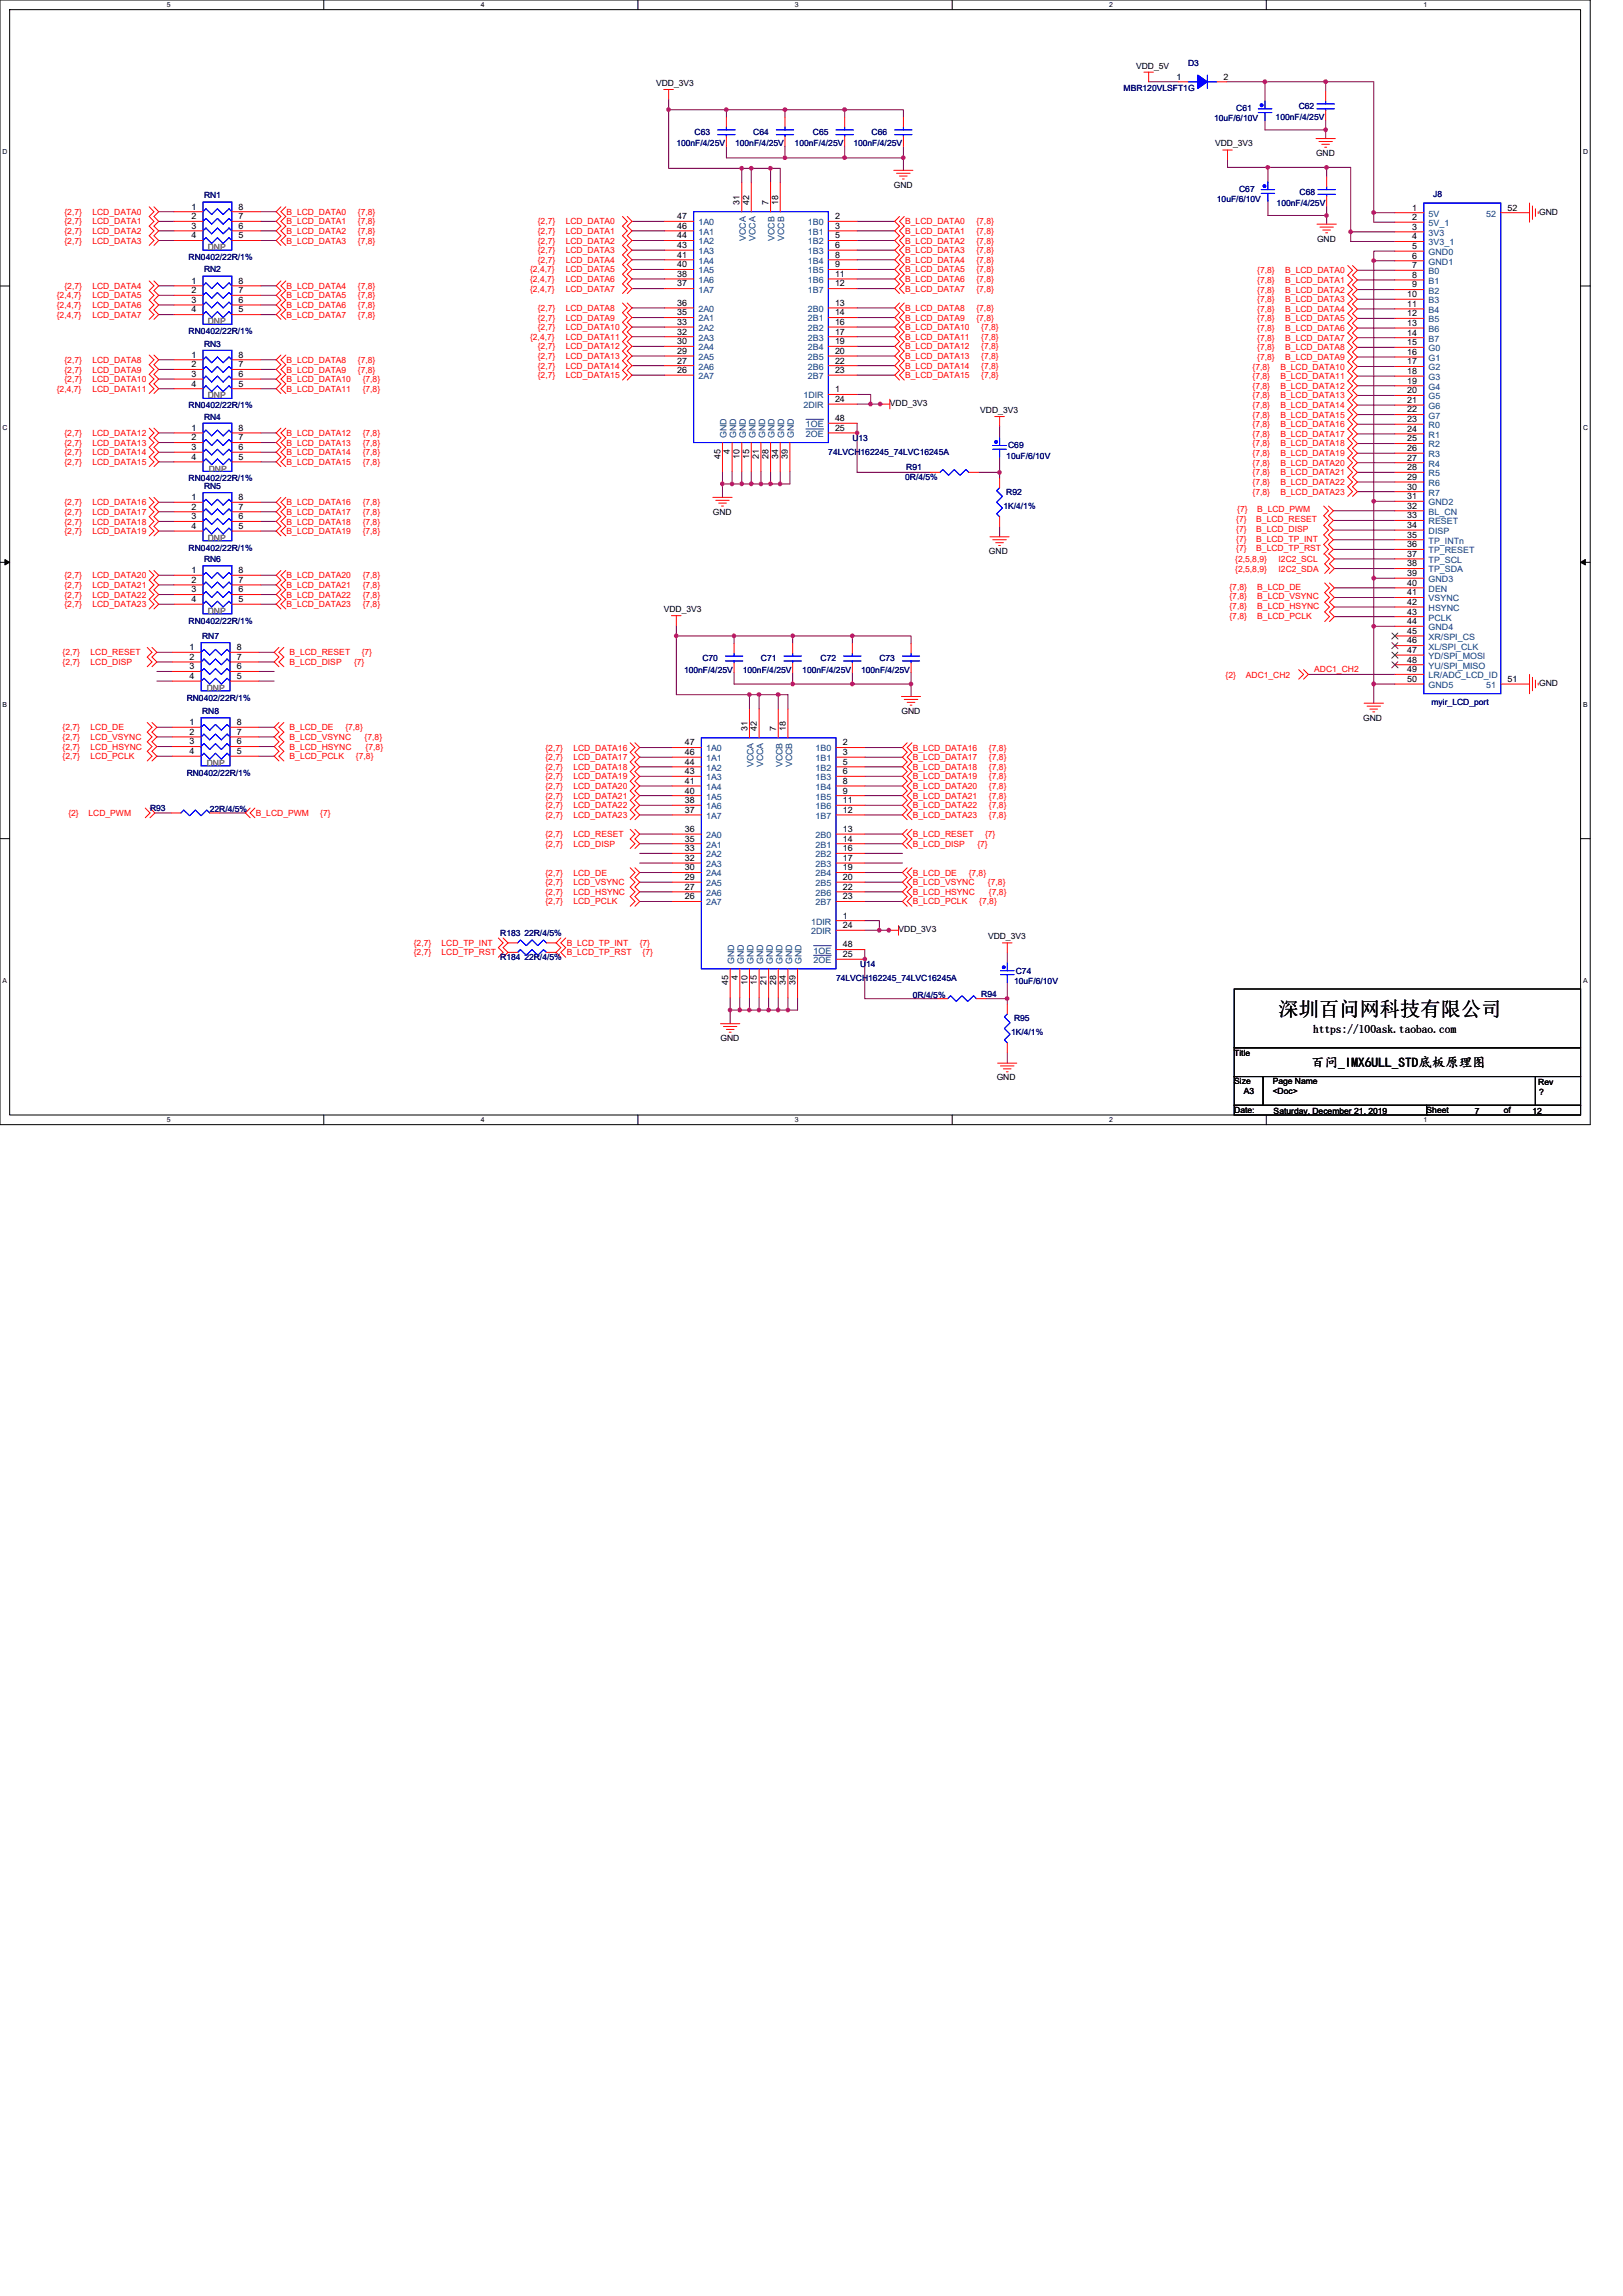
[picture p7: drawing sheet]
<svg xmlns="http://www.w3.org/2000/svg" width="210mm" height="297mm" viewBox="0 0 210 297" stroke-linecap="round" stroke-linejoin="round" font-family="sans-serif">
<defs><g id="words">
<text font-size="2.6" x="165.4" y="131.4">深圳百问网科技有限公司</text>
<text font-size="1.7" x="169.7" y="138">百问_IMX6ULL_STD底板原理图</text>
<text font-size="1.5" x="169.9" y="133.6">https://100ask.taobao.com</text>
<g font-size="1.1">
<text x="84.9" y="11.1">VDD_3V3</text>
<text x="147" y="8.9">VDD_5V</text>
<text x="152.2" y="10.3">1</text>
<text x="158.3" y="10.3">2</text>
<text x="157.2" y="18.9">VDD_3V3</text>
<text x="170.3" y="20.2">GND</text>
<text x="24.8" y="27.1">1</text>
<text x="24.8" y="28.4">2</text>
<text x="24.8" y="29.6">3</text>
<text x="30.9" y="29.6">6</text>
<text x="30.9" y="28.4">7</text>
<text x="30.9" y="27.1">8</text>
<text x="87.6" y="28.4">47</text>
<text x="87.6" y="29.6">46</text>
<text x="95.7" y="26.5" transform="rotate(-90 95.7 26.5)">31</text>
<text x="96.9" y="26.5" transform="rotate(-90 96.9 26.5)">42</text>
<text x="99.4" y="26.5" transform="rotate(-90 99.4 26.5)">7</text>
<text x="100.7" y="26.5" transform="rotate(-90 100.7 26.5)">18</text>
<text x="108" y="28.4">2</text>
<text x="108" y="29.6">3</text>
<text x="115.6" y="24.3">GND</text>
<text x="182.7" y="27.2">1</text>
<text x="182.7" y="28.5">2</text>
<text x="182.7" y="29.7">3</text>
<text x="195" y="27.2">52</text>
<text x="199.1" y="27.8">GND</text>
<text x="24.8" y="30.8">4</text>
<text x="30.9" y="30.8">5</text>
<text x="87.6" y="30.8">44</text>
<text x="87.6" y="32.1">43</text>
<text x="87.6" y="33.3">41</text>
<text x="87.6" y="34.6">40</text>
<text x="87.6" y="35.8">38</text>
<text x="108" y="30.8">5</text>
<text x="108" y="32.1">6</text>
<text x="108" y="33.3">8</text>
<text x="108" y="34.6">9</text>
<text x="108" y="35.8">11</text>
<text x="170.4" y="31.3">GND</text>
<text x="182.7" y="31">4</text>
<text x="182.7" y="32.2">5</text>
<text x="182.7" y="33.5">6</text>
<text x="182.7" y="34.7">7</text>
<text x="182.7" y="35.9">8</text>
<text x="24.8" y="36.7">1</text>
<text x="24.8" y="37.9">2</text>
<text x="24.8" y="39.2">3</text>
<text x="24.8" y="40.4">4</text>
<text x="30.9" y="40.4">5</text>
<text x="30.9" y="39.2">6</text>
<text x="30.9" y="37.9">7</text>
<text x="30.9" y="36.7">8</text>
<text x="87.6" y="37.1">37</text>
<text x="87.6" y="39.6">36</text>
<text x="87.6" y="40.8">35</text>
<text x="108" y="37.1">12</text>
<text x="108" y="39.6">13</text>
<text x="108" y="40.8">14</text>
<text x="182.1" y="38.4">10</text>
<text x="182.1" y="39.7">11</text>
<text x="182.1" y="40.9">12</text>
<text x="182.7" y="37.2">9</text>
<text x="24.8" y="46.3">1</text>
<text x="24.8" y="47.5">2</text>
<text x="30.9" y="47.5">7</text>
<text x="30.9" y="46.3">8</text>
<text x="87.6" y="42">33</text>
<text x="87.6" y="43.3">32</text>
<text x="87.6" y="44.5">30</text>
<text x="87.6" y="45.8">29</text>
<text x="87.6" y="47">27</text>
<text x="108" y="42">16</text>
<text x="108" y="43.3">17</text>
<text x="108" y="44.5">19</text>
<text x="108" y="45.8">20</text>
<text x="108" y="47">22</text>
<text x="182.1" y="42.2">13</text>
<text x="182.1" y="43.4">14</text>
<text x="182.1" y="44.7">15</text>
<text x="182.1" y="45.9">16</text>
<text x="182.1" y="47.1">17</text>
<text x="24.8" y="48.8">3</text>
<text x="24.8" y="50">4</text>
<text x="30.9" y="50">5</text>
<text x="30.9" y="48.8">6</text>
<text x="87.6" y="48.3">26</text>
<text x="108" y="48.3">23</text>
<text x="108" y="50.8">1</text>
<text x="108" y="52">24</text>
<text x="115.1" y="52.6">VDD_3V3</text>
<text x="126.8" y="53.4">VDD_3V3</text>
<text x="182.1" y="48.4">18</text>
<text x="182.1" y="49.6">19</text>
<text x="182.1" y="50.9">20</text>
<text x="182.1" y="52.1">21</text>
<text x="182.1" y="53.4">22</text>
<text x="24.8" y="55.7">1</text>
<text x="24.8" y="57">2</text>
<text x="24.8" y="58.2">3</text>
<text x="24.8" y="59.5">4</text>
<text x="30.9" y="59.5">5</text>
<text x="30.9" y="58.2">6</text>
<text x="30.9" y="57">7</text>
<text x="30.9" y="55.7">8</text>
<text x="93.2" y="59.4" transform="rotate(-90 93.2 59.4)">45</text>
<text x="94.4" y="58.8" transform="rotate(-90 94.4 58.8)">4</text>
<text x="95.7" y="59.4" transform="rotate(-90 95.7 59.4)">10</text>
<text x="96.9" y="59.4" transform="rotate(-90 96.9 59.4)">15</text>
<text x="98.2" y="59.4" transform="rotate(-90 98.2 59.4)">21</text>
<text x="99.4" y="59.4" transform="rotate(-90 99.4 59.4)">28</text>
<text x="100.7" y="59.4" transform="rotate(-90 100.7 59.4)">34</text>
<text x="101.9" y="59.4" transform="rotate(-90 101.9 59.4)">39</text>
<text x="108" y="54.5">48</text>
<text x="108" y="55.7">25</text>
<text x="182.1" y="54.6">23</text>
<text x="182.1" y="55.9">24</text>
<text x="182.1" y="57.1">25</text>
<text x="182.1" y="58.4">26</text>
<text x="182.1" y="59.6">27</text>
<text x="24.8" y="64.7">1</text>
<text x="24.8" y="65.9">2</text>
<text x="30.9" y="65.9">7</text>
<text x="30.9" y="64.7">8</text>
<text x="182.1" y="60.8">28</text>
<text x="182.1" y="62.1">29</text>
<text x="182.1" y="63.3">30</text>
<text x="182.1" y="64.6">31</text>
<text x="182.1" y="65.8">32</text>
<text x="24.8" y="67.2">3</text>
<text x="24.8" y="68.4">4</text>
<text x="30.9" y="68.4">5</text>
<text x="30.9" y="67.2">6</text>
<text x="92.2" y="66.6">GND</text>
<text x="128" y="71.7">GND</text>
<text x="182.1" y="67.1">33</text>
<text x="182.1" y="68.3">34</text>
<text x="182.1" y="69.6">35</text>
<text x="182.1" y="70.8">36</text>
<text x="24.8" y="74.1">1</text>
<text x="24.8" y="75.4">2</text>
<text x="24.8" y="76.6">3</text>
<text x="24.8" y="77.9">4</text>
<text x="30.9" y="77.9">5</text>
<text x="30.9" y="76.6">6</text>
<text x="30.9" y="75.4">7</text>
<text x="30.9" y="74.1">8</text>
<text x="182.1" y="72">37</text>
<text x="182.1" y="73.3">38</text>
<text x="182.1" y="74.5">39</text>
<text x="182.1" y="75.8">40</text>
<text x="182.1" y="77">41</text>
<text x="85.9" y="79.2">VDD_3V3</text>
<text x="182.1" y="78.3">42</text>
<text x="182.1" y="79.5">43</text>
<text x="182.1" y="80.8">44</text>
<text x="182.1" y="82">45</text>
<text x="182.1" y="83.2">46</text>
<text x="24.5" y="84.1">1</text>
<text x="24.5" y="85.4">2</text>
<text x="24.5" y="86.6">3</text>
<text x="24.5" y="87.8">4</text>
<text x="30.6" y="87.8">5</text>
<text x="30.6" y="86.6">6</text>
<text x="30.6" y="85.4">7</text>
<text x="30.6" y="84.1">8</text>
<text x="182.1" y="84.5">47</text>
<text x="182.1" y="85.7">48</text>
<text x="182.1" y="87">49</text>
<text x="182.1" y="88.2">50</text>
<text x="195" y="88.2">51</text>
<text x="199.1" y="88.8">GND</text>
<text x="24.5" y="93.8">1</text>
<text x="24.5" y="95.1">2</text>
<text x="30.6" y="95.1">7</text>
<text x="30.6" y="93.8">8</text>
<text x="96.7" y="94.6" transform="rotate(-90 96.7 94.6)">31</text>
<text x="97.9" y="94.6" transform="rotate(-90 97.9 94.6)">42</text>
<text x="100.4" y="94.6" transform="rotate(-90 100.4 94.6)">7</text>
<text x="101.7" y="94.6" transform="rotate(-90 101.7 94.6)">18</text>
<text x="116.6" y="92.4">GND</text>
<text x="176.4" y="93.2">GND</text>
<text x="24.5" y="96.3">3</text>
<text x="24.5" y="97.6">4</text>
<text x="30.6" y="97.6">5</text>
<text x="30.6" y="96.3">6</text>
<text x="88.6" y="96.4">47</text>
<text x="88.6" y="97.7">46</text>
<text x="88.6" y="98.9">44</text>
<text x="88.6" y="100.2">43</text>
<text x="88.6" y="101.4">41</text>
<text x="109" y="96.4">2</text>
<text x="109" y="97.7">3</text>
<text x="109" y="98.9">5</text>
<text x="109" y="100.2">6</text>
<text x="109" y="101.4">8</text>
<text x="88.6" y="102.7">40</text>
<text x="88.6" y="103.9">38</text>
<text x="88.6" y="105.2">37</text>
<text x="88.6" y="107.6">36</text>
<text x="109" y="102.7">9</text>
<text x="109" y="103.9">11</text>
<text x="109" y="105.2">12</text>
<text x="109" y="107.6">13</text>
<text x="88.6" y="108.9">35</text>
<text x="88.6" y="110.1">33</text>
<text x="88.6" y="111.4">32</text>
<text x="88.6" y="112.6">30</text>
<text x="88.6" y="113.9">29</text>
<text x="109" y="108.9">14</text>
<text x="109" y="110.1">16</text>
<text x="109" y="111.4">17</text>
<text x="109" y="112.6">19</text>
<text x="109" y="113.9">20</text>
<text x="88.6" y="115.1">27</text>
<text x="88.6" y="116.4">26</text>
<text x="109" y="115.1">22</text>
<text x="109" y="116.4">23</text>
<text x="109" y="118.8">1</text>
<text x="109" y="122.6">48</text>
<text x="109" y="123.8">25</text>
<text x="109" y="120.1">24</text>
<text x="116.2" y="120.6">VDD_3V3</text>
<text x="127.8" y="121.5">VDD_3V3</text>
<text x="94.2" y="127.5" transform="rotate(-90 94.2 127.5)">45</text>
<text x="95.4" y="126.8" transform="rotate(-90 95.4 126.8)">4</text>
<text x="96.7" y="127.5" transform="rotate(-90 96.7 127.5)">10</text>
<text x="97.9" y="127.5" transform="rotate(-90 97.9 127.5)">15</text>
<text x="99.2" y="127.5" transform="rotate(-90 99.2 127.5)">21</text>
<text x="100.4" y="127.5" transform="rotate(-90 100.4 127.5)">28</text>
<text x="101.7" y="127.5" transform="rotate(-90 101.7 127.5)">34</text>
<text x="102.9" y="127.5" transform="rotate(-90 102.9 127.5)">39</text>
<text x="93.2" y="134.7">GND</text>
<text x="159.7" y="136.6">Title</text>
<text x="128.9" y="139.8">GND</text>
<text x="159.7" y="140.3">Size</text>
<text x="160.9" y="141.5">A3</text>
<text x="164.7" y="140.3">Page Name</text>
<text x="164.7" y="141.5">&lt;Doc&gt;</text>
<text x="199" y="140.4">Rev</text>
<text x="199.1" y="141.7">?</text>
<text x="159.7" y="144">Date:</text>
<text x="164.8" y="144.1">Saturday, December 21, 2019</text>
<text x="184.6" y="144">Sheet</text>
<text x="190.8" y="144.1">7</text>
<text x="194.5" y="144">of</text>
<text x="198.3" y="144.1">12</text>
</g>
<g font-size="1.1" fill="#000080">
<text x="145.4" y="11.7">MBR120VLSFT1G</text>
<text x="153.7" y="8.5">D3</text>
<text x="89.9" y="17.4">C63</text>
<text x="97.5" y="17.4">C64</text>
<text x="105.2" y="17.4">C65</text>
<text x="112.8" y="17.4">C66</text>
<text x="157.1" y="15.7">10uF/6/10V</text>
<text x="159.9" y="14.3">C61</text>
<text x="165" y="15.6">100nF/4/25V</text>
<text x="168" y="14.1">C62</text>
<text x="87.5" y="18.9">100nF/4/25V</text>
<text x="95.1" y="18.9">100nF/4/25V</text>
<text x="102.8" y="18.9">100nF/4/25V</text>
<text x="110.4" y="18.9">100nF/4/25V</text>
<text x="26.4" y="25.7">RN1</text>
<text x="157.4" y="26.2">10uF/6/10V</text>
<text x="160.3" y="24.8">C67</text>
<text x="165.2" y="26.6">100nF/4/25V</text>
<text x="168.1" y="25.2">C68</text>
<text x="185.4" y="25.5">J8</text>
<text x="24.4" y="33.6">RN0402/22R/1%</text>
<text x="26.4" y="35.2">RN2</text>
<text x="24.4" y="43.2">RN0402/22R/1%</text>
<text x="26.4" y="44.8">RN3</text>
<text x="24.4" y="52.8">RN0402/22R/1%</text>
<text x="26.4" y="54.3">RN4</text>
<text x="107.2" y="58.9">74LVCH162245_74LVC16245A</text>
<text x="110.3" y="57">U13</text>
<text x="130.2" y="59.4">10uF/6/10V</text>
<text x="130.4" y="58">C69</text>
<text x="24.4" y="62.3">RN0402/22R/1%</text>
<text x="26.4" y="63.2">RN5</text>
<text x="117.1" y="62.1">0R/4/5%</text>
<text x="117.2" y="60.8">R91</text>
<text x="129.8" y="65.9">1K/4/1%</text>
<text x="130.2" y="64">R92</text>
<text x="24.4" y="71.2">RN0402/22R/1%</text>
<text x="26.4" y="72.7">RN6</text>
<text x="24.4" y="80.7">RN0402/22R/1%</text>
<text x="26.1" y="82.7">RN7</text>
<text x="88.5" y="87">100nF/4/25V</text>
<text x="90.9" y="85.5">C70</text>
<text x="96.1" y="87">100nF/4/25V</text>
<text x="98.4" y="85.5">C71</text>
<text x="103.8" y="87">100nF/4/25V</text>
<text x="106.2" y="85.5">C72</text>
<text x="111.4" y="87">100nF/4/25V</text>
<text x="113.8" y="85.5">C73</text>
<text x="24.2" y="90.6">RN0402/22R/1%</text>
<text x="26.1" y="92.4">RN8</text>
<text x="185.2" y="91.2">myir_LCD_port</text>
<text x="24.2" y="100.3">RN0402/22R/1%</text>
<text x="19.4" y="104.9">R93</text>
<text x="27.1" y="105.1">22R/4/5%</text>
<text x="64.7" y="121.1">R183 22R/4/5%</text>
<text x="64.7" y="124.2">R184 22R/4/5%</text>
<text x="111.3" y="125.1">U14</text>
<text x="131.4" y="126">C74</text>
<text x="108.2" y="127">74LVCH162245_74LVC16245A</text>
<text x="118.1" y="129.1">0R/4/5%</text>
<text x="127" y="129">R94</text>
<text x="131.2" y="127.3">10uF/6/10V</text>
<text x="130.8" y="133.9">1K/4/1%</text>
<text x="131.2" y="132.1">R95</text>
</g>
<g font-size="1.1" fill="#f00">
<text x="8.3" y="27.8">{2,7}</text>
<text x="8.3" y="29">{2,7}</text>
<text x="12" y="27.8">LCD_DATA0</text>
<text x="12" y="29">LCD_DATA1</text>
<text x="37.1" y="29">B_LCD_DATA1</text>
<text x="37.1" y="27.8">B_LCD_DATA0</text>
<text x="46.3" y="29">{7,8}</text>
<text x="46.3" y="27.8">{7,8}</text>
<text x="69.6" y="29">{2,7}</text>
<text x="73.2" y="29">LCD_DATA0</text>
<text x="117.1" y="29">B_LCD_DATA0</text>
<text x="126.3" y="29">{7,8}</text>
<text x="8.3" y="30.3">{2,7}</text>
<text x="8.3" y="31.5">{2,7}</text>
<text x="12" y="30.3">LCD_DATA2</text>
<text x="12" y="31.5">LCD_DATA3</text>
<text x="37.1" y="31.5">B_LCD_DATA3</text>
<text x="37.1" y="30.3">B_LCD_DATA2</text>
<text x="46.3" y="31.5">{7,8}</text>
<text x="46.3" y="30.3">{7,8}</text>
<text x="68.6" y="35.2">{2,4,7}</text>
<text x="69.6" y="30.3">{2,7}</text>
<text x="69.6" y="31.5">{2,7}</text>
<text x="69.6" y="32.8">{2,7}</text>
<text x="69.6" y="34">{2,7}</text>
<text x="73.2" y="30.3">LCD_DATA1</text>
<text x="73.2" y="31.5">LCD_DATA2</text>
<text x="73.2" y="32.8">LCD_DATA3</text>
<text x="73.2" y="34">LCD_DATA4</text>
<text x="73.2" y="35.2">LCD_DATA5</text>
<text x="117.1" y="30.3">B_LCD_DATA1</text>
<text x="117.1" y="32.8">B_LCD_DATA3</text>
<text x="117.1" y="31.5">B_LCD_DATA2</text>
<text x="117.1" y="34">B_LCD_DATA4</text>
<text x="117.1" y="35.2">B_LCD_DATA5</text>
<text x="126.3" y="30.3">{7,8}</text>
<text x="126.3" y="32.8">{7,8}</text>
<text x="126.3" y="31.5">{7,8}</text>
<text x="126.3" y="34">{7,8}</text>
<text x="126.3" y="35.2">{7,8}</text>
<text x="162.7" y="35.4">{7,8}</text>
<text x="166.3" y="35.4">B_LCD_DATA0</text>
<text x="7.3" y="38.6">{2,4,7}</text>
<text x="7.3" y="39.9">{2,4,7}</text>
<text x="7.3" y="41.1">{2,4,7}</text>
<text x="8.3" y="37.4">{2,7}</text>
<text x="12" y="37.4">LCD_DATA4</text>
<text x="12" y="38.6">LCD_DATA5</text>
<text x="12" y="39.9">LCD_DATA6</text>
<text x="12" y="41.1">LCD_DATA7</text>
<text x="37.1" y="37.4">B_LCD_DATA4</text>
<text x="37.1" y="39.9">B_LCD_DATA6</text>
<text x="37.1" y="38.6">B_LCD_DATA5</text>
<text x="37.1" y="41.1">B_LCD_DATA7</text>
<text x="46.3" y="37.4">{7,8}</text>
<text x="46.3" y="39.9">{7,8}</text>
<text x="46.3" y="38.6">{7,8}</text>
<text x="46.3" y="41.1">{7,8}</text>
<text x="68.6" y="36.5">{2,4,7}</text>
<text x="68.6" y="37.7">{2,4,7}</text>
<text x="69.6" y="40.2">{2,7}</text>
<text x="69.6" y="41.5">{2,7}</text>
<text x="73.2" y="36.5">LCD_DATA6</text>
<text x="73.2" y="37.7">LCD_DATA7</text>
<text x="73.2" y="40.2">LCD_DATA8</text>
<text x="73.2" y="41.5">LCD_DATA9</text>
<text x="117.1" y="36.5">B_LCD_DATA6</text>
<text x="117.1" y="40.2">B_LCD_DATA8</text>
<text x="117.1" y="41.5">B_LCD_DATA9</text>
<text x="117.1" y="37.7">B_LCD_DATA7</text>
<text x="126.3" y="36.5">{7,8}</text>
<text x="126.3" y="40.2">{7,8}</text>
<text x="126.3" y="41.5">{7,8}</text>
<text x="126.3" y="37.7">{7,8}</text>
<text x="162.7" y="36.6">{7,8}</text>
<text x="162.7" y="39.1">{7,8}</text>
<text x="162.7" y="37.9">{7,8}</text>
<text x="162.7" y="40.3">{7,8}</text>
<text x="162.7" y="41.6">{7,8}</text>
<text x="166.3" y="36.6">B_LCD_DATA1</text>
<text x="166.3" y="39.1">B_LCD_DATA3</text>
<text x="166.3" y="37.9">B_LCD_DATA2</text>
<text x="166.3" y="40.3">B_LCD_DATA4</text>
<text x="166.3" y="41.6">B_LCD_DATA5</text>
<text x="8.3" y="46.9">{2,7}</text>
<text x="12" y="46.9">LCD_DATA8</text>
<text x="37.1" y="46.9">B_LCD_DATA8</text>
<text x="46.3" y="46.9">{7,8}</text>
<text x="68.6" y="44">{2,4,7}</text>
<text x="69.6" y="42.7">{2,7}</text>
<text x="69.6" y="45.2">{2,7}</text>
<text x="69.6" y="46.4">{2,7}</text>
<text x="69.6" y="47.7">{2,7}</text>
<text x="73.2" y="42.7">LCD_DATA10</text>
<text x="73.2" y="44">LCD_DATA11</text>
<text x="73.2" y="45.2">LCD_DATA12</text>
<text x="73.2" y="46.4">LCD_DATA13</text>
<text x="73.2" y="47.7">LCD_DATA14</text>
<text x="117.1" y="42.7">B_LCD_DATA10</text>
<text x="117.1" y="44">B_LCD_DATA11</text>
<text x="117.1" y="46.4">B_LCD_DATA13</text>
<text x="117.1" y="45.2">B_LCD_DATA12</text>
<text x="117.1" y="47.7">B_LCD_DATA14</text>
<text x="127" y="42.7">{7,8}</text>
<text x="127" y="44">{7,8}</text>
<text x="127" y="46.4">{7,8}</text>
<text x="127" y="45.2">{7,8}</text>
<text x="127" y="47.7">{7,8}</text>
<text x="162.1" y="47.8">{7,8}</text>
<text x="162.7" y="42.8">{7,8}</text>
<text x="162.7" y="45.3">{7,8}</text>
<text x="162.7" y="46.6">{7,8}</text>
<text x="162.7" y="44.1">{7,8}</text>
<text x="165.7" y="47.8">B_LCD_DATA10</text>
<text x="166.3" y="42.8">B_LCD_DATA6</text>
<text x="166.3" y="45.3">B_LCD_DATA8</text>
<text x="166.3" y="46.6">B_LCD_DATA9</text>
<text x="166.3" y="44.1">B_LCD_DATA7</text>
<text x="7.3" y="50.7">{2,4,7}</text>
<text x="8.3" y="48.2">{2,7}</text>
<text x="8.3" y="49.4">{2,7}</text>
<text x="12" y="48.2">LCD_DATA9</text>
<text x="12" y="49.4">LCD_DATA10</text>
<text x="12" y="50.7">LCD_DATA11</text>
<text x="37.1" y="49.4">B_LCD_DATA10</text>
<text x="37.1" y="48.2">B_LCD_DATA9</text>
<text x="37.1" y="50.7">B_LCD_DATA11</text>
<text x="46.3" y="48.2">{7,8}</text>
<text x="46.9" y="49.4">{7,8}</text>
<text x="46.9" y="50.7">{7,8}</text>
<text x="69.6" y="48.9">{2,7}</text>
<text x="73.2" y="48.9">LCD_DATA15</text>
<text x="117.1" y="48.9">B_LCD_DATA15</text>
<text x="127" y="48.9">{7,8}</text>
<text x="162.1" y="49.1">{7,8}</text>
<text x="162.1" y="51.5">{7,8}</text>
<text x="162.1" y="50.3">{7,8}</text>
<text x="162.1" y="52.8">{7,8}</text>
<text x="165.7" y="49.1">B_LCD_DATA11</text>
<text x="165.7" y="51.5">B_LCD_DATA13</text>
<text x="165.7" y="50.3">B_LCD_DATA12</text>
<text x="165.7" y="52.8">B_LCD_DATA14</text>
<text x="8.3" y="56.4">{2,7}</text>
<text x="8.3" y="57.7">{2,7}</text>
<text x="8.3" y="58.9">{2,7}</text>
<text x="12" y="56.4">LCD_DATA12</text>
<text x="12" y="57.7">LCD_DATA13</text>
<text x="12" y="58.9">LCD_DATA14</text>
<text x="37.1" y="57.7">B_LCD_DATA13</text>
<text x="37.1" y="56.4">B_LCD_DATA12</text>
<text x="37.1" y="58.9">B_LCD_DATA14</text>
<text x="46.9" y="57.7">{7,8}</text>
<text x="46.9" y="56.4">{7,8}</text>
<text x="46.9" y="58.9">{7,8}</text>
<text x="162.1" y="54">{7,8}</text>
<text x="162.1" y="56.5">{7,8}</text>
<text x="162.1" y="59">{7,8}</text>
<text x="162.1" y="57.8">{7,8}</text>
<text x="162.1" y="55.3">{7,8}</text>
<text x="165.7" y="54">B_LCD_DATA15</text>
<text x="165.7" y="56.5">B_LCD_DATA17</text>
<text x="165.7" y="59">B_LCD_DATA19</text>
<text x="165.7" y="57.8">B_LCD_DATA18</text>
<text x="165.7" y="55.3">B_LCD_DATA16</text>
<text x="8.3" y="60.1">{2,7}</text>
<text x="8.3" y="65.4">{2,7}</text>
<text x="12" y="60.1">LCD_DATA15</text>
<text x="12" y="65.4">LCD_DATA16</text>
<text x="37.1" y="60.1">B_LCD_DATA15</text>
<text x="37.1" y="65.4">B_LCD_DATA16</text>
<text x="46.9" y="60.1">{7,8}</text>
<text x="46.9" y="65.4">{7,8}</text>
<text x="162.1" y="60.3">{7,8}</text>
<text x="162.1" y="62.8">{7,8}</text>
<text x="162.1" y="61.5">{7,8}</text>
<text x="162.1" y="64">{7,8}</text>
<text x="165.7" y="60.3">B_LCD_DATA20</text>
<text x="165.7" y="62.8">B_LCD_DATA22</text>
<text x="165.7" y="61.5">B_LCD_DATA21</text>
<text x="165.7" y="64">B_LCD_DATA23</text>
<text x="8.3" y="66.6">{2,7}</text>
<text x="8.3" y="67.9">{2,7}</text>
<text x="8.3" y="69.1">{2,7}</text>
<text x="12" y="66.6">LCD_DATA17</text>
<text x="12" y="67.9">LCD_DATA18</text>
<text x="12" y="69.1">LCD_DATA19</text>
<text x="37.1" y="66.6">B_LCD_DATA17</text>
<text x="37.1" y="69.1">B_LCD_DATA19</text>
<text x="37.1" y="67.9">B_LCD_DATA18</text>
<text x="46.9" y="66.6">{7,8}</text>
<text x="46.9" y="69.1">{7,8}</text>
<text x="46.9" y="67.9">{7,8}</text>
<text x="159.9" y="67.5">{7}</text>
<text x="159.9" y="68.9">{7}</text>
<text x="159.9" y="70.1">{7}</text>
<text x="159.9" y="71.3">{7}</text>
<text x="160.1" y="66.2">{7}</text>
<text x="162.5" y="67.5">B_LCD_RESET</text>
<text x="162.5" y="68.9">B_LCD_DISP</text>
<text x="162.5" y="70.1">B_LCD_TP_INT</text>
<text x="162.5" y="71.3">B_LCD_TP_RST</text>
<text x="162.7" y="66.2">B_LCD_PWM</text>
<text x="8.3" y="74.8">{2,7}</text>
<text x="8.3" y="76.1">{2,7}</text>
<text x="8.3" y="77.3">{2,7}</text>
<text x="12" y="74.8">LCD_DATA20</text>
<text x="12" y="76.1">LCD_DATA21</text>
<text x="12" y="77.3">LCD_DATA22</text>
<text x="37.1" y="74.8">B_LCD_DATA20</text>
<text x="37.1" y="77.3">B_LCD_DATA22</text>
<text x="37.1" y="76.1">B_LCD_DATA21</text>
<text x="46.9" y="74.8">{7,8}</text>
<text x="46.9" y="77.3">{7,8}</text>
<text x="46.9" y="76.1">{7,8}</text>
<text x="159.1" y="76.3">{7,8}</text>
<text x="159.1" y="77.6">{7,8}</text>
<text x="159.8" y="72.7">{2,5,8,9}</text>
<text x="159.8" y="74">{2,5,8,9}</text>
<text x="162.7" y="76.3">B_LCD_DE</text>
<text x="162.7" y="77.6">B_LCD_VSYNC</text>
<text x="165.4" y="72.7">I2C2_SCL</text>
<text x="165.4" y="74">I2C2_SDA</text>
<text x="8.3" y="78.5">{2,7}</text>
<text x="12" y="78.5">LCD_DATA23</text>
<text x="37.1" y="78.5">B_LCD_DATA23</text>
<text x="46.9" y="78.5">{7,8}</text>
<text x="159.1" y="78.8">{7,8}</text>
<text x="159.1" y="80.1">{7,8}</text>
<text x="162.7" y="78.8">B_LCD_HSYNC</text>
<text x="162.7" y="80.1">B_LCD_PCLK</text>
<text x="8.1" y="84.8">{2,7}</text>
<text x="8.1" y="86">{2,7}</text>
<text x="11.7" y="84.8">LCD_RESET</text>
<text x="11.7" y="86">LCD_DISP</text>
<text x="37.5" y="84.8">B_LCD_RESET</text>
<text x="37.5" y="86">B_LCD_DISP</text>
<text x="45.8" y="86">{7}</text>
<text x="46.8" y="84.8">{7}</text>
<text x="158.6" y="87.7">{2}</text>
<text x="161.2" y="87.7">ADC1_CH2</text>
<text x="170" y="87">ADC1_CH2</text>
<text x="8.1" y="94.5">{2,7}</text>
<text x="8.1" y="95.7">{2,7}</text>
<text x="11.7" y="94.5">LCD_DE</text>
<text x="11.7" y="95.7">LCD_VSYNC</text>
<text x="37.5" y="94.5">B_LCD_DE</text>
<text x="37.5" y="95.7">B_LCD_VSYNC</text>
<text x="44.7" y="94.5">{7,8}</text>
<text x="47.2" y="95.7">{7,8}</text>
<text x="8.1" y="97">{2,7}</text>
<text x="8.1" y="98.2">{2,7}</text>
<text x="11.7" y="97">LCD_HSYNC</text>
<text x="11.7" y="98.2">LCD_PCLK</text>
<text x="37.5" y="97">B_LCD_HSYNC</text>
<text x="37.5" y="98.2">B_LCD_PCLK</text>
<text x="46.1" y="98.2">{7,8}</text>
<text x="47.3" y="97">{7,8}</text>
<text x="70.6" y="97.1">{2,7}</text>
<text x="70.6" y="98.3">{2,7}</text>
<text x="70.6" y="99.6">{2,7}</text>
<text x="70.6" y="100.8">{2,7}</text>
<text x="74.2" y="97.1">LCD_DATA16</text>
<text x="74.2" y="98.3">LCD_DATA17</text>
<text x="74.2" y="99.6">LCD_DATA18</text>
<text x="74.2" y="100.8">LCD_DATA19</text>
<text x="118.1" y="98.3">B_LCD_DATA17</text>
<text x="118.1" y="100.8">B_LCD_DATA19</text>
<text x="118.1" y="99.6">B_LCD_DATA18</text>
<text x="118.1" y="97.1">B_LCD_DATA16</text>
<text x="128" y="98.3">{7,8}</text>
<text x="128" y="100.8">{7,8}</text>
<text x="128" y="99.6">{7,8}</text>
<text x="128" y="97.1">{7,8}</text>
<text x="8.8" y="105.6">{2}</text>
<text x="11.5" y="105.6">LCD_PWM</text>
<text x="33.1" y="105.6">B_LCD_PWM</text>
<text x="41.4" y="105.6">{7}</text>
<text x="70.6" y="102.1">{2,7}</text>
<text x="70.6" y="103.3">{2,7}</text>
<text x="70.6" y="104.6">{2,7}</text>
<text x="70.6" y="105.8">{2,7}</text>
<text x="74.2" y="102.1">LCD_DATA20</text>
<text x="74.2" y="103.3">LCD_DATA21</text>
<text x="74.2" y="104.6">LCD_DATA22</text>
<text x="74.2" y="105.8">LCD_DATA23</text>
<text x="118.1" y="102.1">B_LCD_DATA20</text>
<text x="118.1" y="104.6">B_LCD_DATA22</text>
<text x="118.1" y="103.3">B_LCD_DATA21</text>
<text x="118.1" y="105.8">B_LCD_DATA23</text>
<text x="128" y="102.1">{7,8}</text>
<text x="128" y="104.6">{7,8}</text>
<text x="128" y="103.3">{7,8}</text>
<text x="128" y="105.8">{7,8}</text>
<text x="70.6" y="108.3">{2,7}</text>
<text x="70.6" y="109.6">{2,7}</text>
<text x="70.6" y="113.3">{2,7}</text>
<text x="74.2" y="108.3">LCD_RESET</text>
<text x="74.2" y="109.6">LCD_DISP</text>
<text x="74.2" y="113.3">LCD_DE</text>
<text x="118.1" y="109.6">B_LCD_DISP</text>
<text x="118.1" y="108.3">B_LCD_RESET</text>
<text x="118.1" y="113.3">B_LCD_DE</text>
<text x="125.3" y="113.3">{7,8}</text>
<text x="126.4" y="109.6">{7}</text>
<text x="127.4" y="108.3">{7}</text>
<text x="70.6" y="114.5">{2,7}</text>
<text x="70.6" y="115.8">{2,7}</text>
<text x="70.6" y="117">{2,7}</text>
<text x="74.2" y="114.5">LCD_VSYNC</text>
<text x="74.2" y="115.8">LCD_HSYNC</text>
<text x="74.2" y="117">LCD_PCLK</text>
<text x="118.1" y="114.5">B_LCD_VSYNC</text>
<text x="118.1" y="115.8">B_LCD_HSYNC</text>
<text x="118.1" y="117">B_LCD_PCLK</text>
<text x="126.7" y="117">{7,8}</text>
<text x="127.8" y="114.5">{7,8}</text>
<text x="128" y="115.8">{7,8}</text>
<text x="53.5" y="122.4">{2,7}</text>
<text x="53.5" y="123.6">{2,7}</text>
<text x="57.1" y="122.4">LCD_TP_INT</text>
<text x="57.1" y="123.6">LCD_TP_RST</text>
<text x="73.3" y="122.4">B_LCD_TP_INT</text>
<text x="73.3" y="123.6">B_LCD_TP_RST</text>
<text x="82.8" y="122.4">{7}</text>
<text x="83.1" y="123.6">{7}</text>
</g>
<g font-size="1.1" fill="#004080">
<text x="90.4" y="29.1">1A0</text>
<text x="104.5" y="29.1">1B0</text>
<text x="184.8" y="28">5V</text>
<text x="184.8" y="29.3">5V_1</text>
<text x="192.3" y="28">52</text>
<text x="90.4" y="30.4">1A1</text>
<text x="90.4" y="31.6">1A2</text>
<text x="90.4" y="32.9">1A3</text>
<text x="90.4" y="34.1">1A4</text>
<text x="90.4" y="35.4">1A5</text>
<text x="96.5" y="31.2" transform="rotate(-90 96.5 31.2)">VCCA</text>
<text x="97.7" y="31.2" transform="rotate(-90 97.7 31.2)">VCCA</text>
<text x="100.2" y="31.2" transform="rotate(-90 100.2 31.2)">VCCB</text>
<text x="101.5" y="31.2" transform="rotate(-90 101.5 31.2)">VCCB</text>
<text x="104.5" y="30.4">1B1</text>
<text x="104.5" y="31.6">1B2</text>
<text x="104.5" y="32.9">1B3</text>
<text x="104.5" y="34.1">1B4</text>
<text x="104.5" y="35.4">1B5</text>
<text x="184.8" y="30.5">3V3</text>
<text x="184.8" y="31.7">3V3_1</text>
<text x="184.8" y="33">GND0</text>
<text x="184.8" y="34.2">GND1</text>
<text x="184.8" y="35.5">B0</text>
<text x="90.4" y="36.6">1A6</text>
<text x="90.4" y="37.8">1A7</text>
<text x="90.4" y="40.3">2A0</text>
<text x="90.4" y="41.6">2A1</text>
<text x="104.5" y="36.6">1B6</text>
<text x="104.5" y="37.8">1B7</text>
<text x="104.5" y="40.3">2B0</text>
<text x="104.5" y="41.6">2B1</text>
<text x="184.8" y="36.7">B1</text>
<text x="184.8" y="38">B2</text>
<text x="184.8" y="39.2">B3</text>
<text x="184.8" y="40.5">B4</text>
<text x="184.8" y="41.7">B5</text>
<text x="90.4" y="42.8">2A2</text>
<text x="90.4" y="44.1">2A3</text>
<text x="90.4" y="45.3">2A4</text>
<text x="90.4" y="46.6">2A5</text>
<text x="90.4" y="47.8">2A6</text>
<text x="104.5" y="42.8">2B2</text>
<text x="104.5" y="44.1">2B3</text>
<text x="104.5" y="45.3">2B4</text>
<text x="104.5" y="46.6">2B5</text>
<text x="104.5" y="47.8">2B6</text>
<text x="184.8" y="42.9">B6</text>
<text x="184.8" y="44.2">B7</text>
<text x="184.8" y="45.4">G0</text>
<text x="184.8" y="46.7">G1</text>
<text x="184.8" y="47.9">G2</text>
<text x="90.4" y="49">2A7</text>
<text x="103.9" y="51.5">1DIR</text>
<text x="103.9" y="52.8">2DIR</text>
<text x="104.5" y="49">2B7</text>
<text x="184.8" y="49.2">G3</text>
<text x="184.8" y="50.4">G4</text>
<text x="184.8" y="51.7">G5</text>
<text x="184.8" y="52.9">G6</text>
<text x="94" y="56.6" transform="rotate(-90 94 56.6)">GND</text>
<text x="95.2" y="56.6" transform="rotate(-90 95.2 56.6)">GND</text>
<text x="96.5" y="56.6" transform="rotate(-90 96.5 56.6)">GND</text>
<text x="97.7" y="56.6" transform="rotate(-90 97.7 56.6)">GND</text>
<text x="99" y="56.6" transform="rotate(-90 99 56.6)">GND</text>
<text x="100.2" y="56.6" transform="rotate(-90 100.2 56.6)">GND</text>
<text x="101.5" y="56.6" transform="rotate(-90 101.5 56.6)">GND</text>
<text x="102.7" y="56.6" transform="rotate(-90 102.7 56.6)">GND</text>
<text x="104.3" y="55.3">1OE</text>
<text x="104.3" y="56.5">2OE</text>
<text x="184.8" y="54.1">G7</text>
<text x="184.8" y="55.4">R0</text>
<text x="184.8" y="56.6">R1</text>
<text x="184.8" y="57.9">R2</text>
<text x="184.8" y="59.1">R3</text>
<text x="184.8" y="60.4">R4</text>
<text x="184.8" y="61.6">R5</text>
<text x="184.8" y="62.9">R6</text>
<text x="184.8" y="64.1">R7</text>
<text x="184.8" y="65.4">GND2</text>
<text x="184.8" y="66.6">BL_CN</text>
<text x="184.8" y="67.8">RESET</text>
<text x="184.8" y="69.1">DISP</text>
<text x="184.8" y="70.3">TP_INTn</text>
<text x="184.8" y="71.6">TP_RESET</text>
<text x="184.8" y="72.8">TP_SCL</text>
<text x="184.8" y="74.1">TP_SDA</text>
<text x="184.8" y="75.3">GND3</text>
<text x="184.8" y="76.6">DEN</text>
<text x="184.8" y="77.8">VSYNC</text>
<text x="184.8" y="79">HSYNC</text>
<text x="184.8" y="80.3">PCLK</text>
<text x="184.8" y="81.5">GND4</text>
<text x="184.8" y="82.8">XR/SPI_CS</text>
<text x="184.8" y="84">XL/SPI_CLK</text>
<text x="184.8" y="85.3">YD/SPI_MOSI</text>
<text x="184.8" y="86.5">YU/SPI_MISO</text>
<text x="184.8" y="87.8">LR/ADC_LCD_ID</text>
<text x="184.8" y="89">GND5</text>
<text x="192.3" y="89">51</text>
<text x="91.4" y="97.2">1A0</text>
<text x="91.4" y="98.5">1A1</text>
<text x="91.4" y="99.7">1A2</text>
<text x="91.4" y="100.9">1A3</text>
<text x="97.5" y="99.3" transform="rotate(-90 97.5 99.3)">VCCA</text>
<text x="98.7" y="99.3" transform="rotate(-90 98.7 99.3)">VCCA</text>
<text x="101.2" y="99.3" transform="rotate(-90 101.2 99.3)">VCCB</text>
<text x="102.5" y="99.3" transform="rotate(-90 102.5 99.3)">VCCB</text>
<text x="105.5" y="97.2">1B0</text>
<text x="105.5" y="98.5">1B1</text>
<text x="105.5" y="99.7">1B2</text>
<text x="105.5" y="100.9">1B3</text>
<text x="91.4" y="102.2">1A4</text>
<text x="91.4" y="103.4">1A5</text>
<text x="91.4" y="104.7">1A6</text>
<text x="91.4" y="105.9">1A7</text>
<text x="105.5" y="102.2">1B4</text>
<text x="105.5" y="103.4">1B5</text>
<text x="105.5" y="104.7">1B6</text>
<text x="105.5" y="105.9">1B7</text>
<text x="91.4" y="108.4">2A0</text>
<text x="91.4" y="109.7">2A1</text>
<text x="91.4" y="110.9">2A2</text>
<text x="91.4" y="112.2">2A3</text>
<text x="91.4" y="113.4">2A4</text>
<text x="105.5" y="108.4">2B0</text>
<text x="105.5" y="109.7">2B1</text>
<text x="105.5" y="110.9">2B2</text>
<text x="105.5" y="112.2">2B3</text>
<text x="105.5" y="113.4">2B4</text>
<text x="91.4" y="114.6">2A5</text>
<text x="91.4" y="115.9">2A6</text>
<text x="91.4" y="117.1">2A7</text>
<text x="104.9" y="119.6">1DIR</text>
<text x="105.5" y="114.6">2B5</text>
<text x="105.5" y="115.9">2B6</text>
<text x="105.5" y="117.1">2B7</text>
<text x="95" y="124.7" transform="rotate(-90 95 124.7)">GND</text>
<text x="96.2" y="124.7" transform="rotate(-90 96.2 124.7)">GND</text>
<text x="97.5" y="124.7" transform="rotate(-90 97.5 124.7)">GND</text>
<text x="98.7" y="124.7" transform="rotate(-90 98.7 124.7)">GND</text>
<text x="100" y="124.7" transform="rotate(-90 100 124.7)">GND</text>
<text x="101.2" y="124.7" transform="rotate(-90 101.2 124.7)">GND</text>
<text x="102.5" y="124.7" transform="rotate(-90 102.5 124.7)">GND</text>
<text x="103.7" y="124.7" transform="rotate(-90 103.7 124.7)">GND</text>
<text x="104.9" y="120.9">2DIR</text>
<text x="105.3" y="123.4">1OE</text>
<text x="105.3" y="124.6">2OE</text>
</g>
<g font-size="1.1" fill="#808040">
<text x="26.9" y="32.4">DNP</text>
<text x="26.9" y="42">DNP</text>
<text x="26.9" y="51.5">DNP</text>
<text x="27" y="61">DNP</text>
<text x="26.9" y="70">DNP</text>
<text x="26.9" y="79.4">DNP</text>
<text x="26.8" y="89.4">DNP</text>
<text x="26.8" y="99.1">DNP</text>
</g>
<g font-size=".9">
<text x="21.6" y="1">5</text>
<text x="62.2" y="1">4</text>
<text x="102.8" y="1">3</text>
<text x="143.5" y="1">2</text>
<text x="184.1" y="1">1</text>
<text x=".3" y="19.9">D</text>
<text x="204.8" y="19.9">D</text>
<text x=".3" y="55.7">C</text>
<text x="204.8" y="55.7">C</text>
<text x=".3" y="91.4">B</text>
<text x="204.8" y="91.4">B</text>
<text x=".3" y="127.2">A</text>
<text x="204.8" y="127.2">A</text>
<text x="21.6" y="145.2">5</text>
<text x="62.2" y="145.2">4</text>
<text x="102.8" y="145.2">3</text>
<text x="143.5" y="145.2">2</text>
<text x="184.1" y="145.2">1</text>
</g>
</g></defs>
<path d="M0 0h205.7v145.5h-205.7zM1.2 1.2h203.3v143.1h-203.3z" fill="none" stroke="#000" stroke-width=".13"/>
<g fill="#fff">
<path d="M21.6 .1h.5v1h-.5z"/>
<path d="M21.6 144.4h.5v1h-.5z"/>
</g>
<path d="M41.9 0v1.2M41.9 144.3v1.2" fill="none" stroke="#000" stroke-width=".13"/>
<g fill="#fff">
<path d="M62.2 .1h.5v1h-.5z"/>
<path d="M62.2 144.4h.5v1h-.5z"/>
</g>
<path d="M82.5 0v1.2M82.5 144.3v1.2" fill="none" stroke="#000" stroke-width=".13"/>
<g fill="#fff">
<path d="M102.8 .1h.5v1h-.5z"/>
<path d="M102.8 144.4h.5v1h-.5z"/>
</g>
<path d="M123.2 0v1.2M123.2 144.3v1.2" fill="none" stroke="#000" stroke-width=".13"/>
<g fill="#fff">
<path d="M143.5 .1h.5v1h-.5z"/>
<path d="M143.5 144.4h.5v1h-.5z"/>
</g>
<path d="M163.8 0v1.2M163.8 144.3v1.2" fill="none" stroke="#000" stroke-width=".13"/>
<g fill="#fff">
<path d="M184.1 .1h.5v1h-.5z"/>
<path d="M184.1 144.4h.5v1h-.5z"/>
<path d="M.3 19.1h.7v1h-.7z"/>
<path d="M204.8 19.1h.6v1h-.6z"/>
<path d="M.3 54.9h.7v1h-.7z"/>
<path d="M204.8 54.9h.6v1h-.6z"/>
</g>
<path d="M0 37h1.2M204.5 37h1.2" fill="none" stroke="#000" stroke-width=".13"/>
<g fill="#fff">
<path d="M.3 90.6h.6v1h-.6z"/>
<path d="M204.8 90.6h.6v1h-.6z"/>
</g>
<path d="M0 72.7h1.2M204.5 72.7h1.2" fill="none" stroke="#000" stroke-width=".13"/>
<path d="M.6 72.4l.6 .3-.6 .4zM204.5 72.7l.6-.3v.7z" fill="#000" stroke="#000" stroke-width=".13"/>
<g fill="#fff">
<path d="M.3 126.4h.6v1h-.6z"/>
<path d="M204.8 126.4h.6v1h-.6z"/>
</g>
<path d="M0 108.5h1.2M204.5 108.5h1.2M159.7 128h44.8v7.6h-44.8zM159.7 135.6h44.8v3.7h-44.8zM159.7 139.3h3.7v3.7h-3.7zM163.4 139.3h35.2v3.7h-35.2zM198.6 139.3h5.9v3.7h-5.9zM159.7 143h24.9v1.3h-24.9zM184.6 143h19.9v1.3h-19.9z" fill="none" stroke="#000" stroke-width=".13"/>
<g fill="none" stroke="#800040" stroke-width=".13">
<path d="M86.5 12.8v1.4M86.5 14.2h7.5M86.5 14.2v7.6h9.5M94 18.9v1.5h7.6v-1.5M101.6 14.2h-7.6v1M101.6 14.2h7.7M101.6 14.2v1M109.3 14.2v1M109.3 18.9v1.5M109.3 14.2h7.6v1M116.9 18.9v1.5M148.6 10.6h3.9"/>
<path d="M158.7 10.6h5M163.7 10.6h7.8M163.7 15.6v1.2h7.8M163.7 10.6v2.5M171.5 10.6v1.2M171.5 10.6h6.2v16.9M171.5 15.6v1.2M171.5 16.8v1.1M20.5 27.4h2M20.5 28.6h2M20.5 29.9h2M20.5 31.1h2"/>
<path d="M20.5 37h2M20.5 38.2h2M20.5 39.5h2M33.7 27.4h2M33.7 28.6h2M33.7 29.9h2M33.7 31.1h2M33.7 37h2M33.7 38.2h2M33.7 39.5h2M81.8 28.6h4.2M81.8 29.9h4.2"/>
<path d="M81.8 31.1h4.2M81.8 32.4h4.2M81.8 33.6h4.2M81.8 34.9h4.2M81.8 36.1h4.2M81.8 37.3h4.2M81.8 39.8h4.2M96 21.8v1.8M96 21.8h1.2v1.8M97.2 21.8h2.5v1.8M99.7 21.8h1.2v1.8M101.6 20.4h7.7"/>
<path d="M109.3 20.4h7.6M110.9 28.6h4.9M110.9 29.9h4.9M110.9 31.1h4.9M110.9 32.4h4.9M110.9 33.6h4.9M110.9 34.9h4.9M110.9 36.1h4.9M110.9 37.3h4.9M110.9 39.8h4.9M116.9 20.4v1.6M158.8 20.7v1h5.2"/>
<path d="M164 26v1.9h7.6M164 21.7v1.8M164 21.7h7.6M171.6 21.7v1.2M171.6 26.6v1.3M171.6 27.9v1.1M171.6 21.7h3.2v8.3M175.6 35h4.9M175.6 36.2h4.9M175.6 37.5h4.9M175.6 38.7h4.9M175.6 40h4.9"/>
<path d="M177.7 27.5h2.8M177.7 27.5v1.2h2.8M180.5 32.5h-2.8v1.2M180.5 33.7h-2.8v31.2M180.5 30h-5.7v1.2h5.7M20.5 46.5h2M20.5 47.8h2M20.5 49h2M20.5 50.3h2M20.5 56h2M20.5 57.3h2M20.5 58.5h2"/>
<path d="M20.5 59.8h2M20.5 40.7h2M33.7 46.5h2M33.7 47.8h2M33.7 49h2M33.7 50.3h2M33.7 56h2M33.7 57.3h2M33.7 58.5h2M33.7 59.8h2M33.7 40.7h2M81.8 41.1h4.2"/>
<path d="M81.8 48.5h4.2M81.8 47.3h4.2M81.8 46.1h4.2M81.8 44.8h4.2M81.8 43.6h4.2M81.8 42.3h4.2M110.9 54.8v6.3h9.5M110.9 51h1.7v1.3h1.5M110.9 52.3h1.7M110.9 41.1h4.9M110.9 42.3h4.9M110.9 43.6h4.9"/>
<path d="M110.9 44.8h4.9M110.9 46.1h4.9M110.9 47.3h4.9M110.9 48.5h4.9M129.3 59.1v2M129.3 55.1v1.5M175.6 41.2h4.9M175.6 42.4h4.9M175.6 43.7h4.9M175.6 44.9h4.9M175.6 46.2h4.9M175.6 47.4h4.9"/>
<path d="M175.6 48.7h4.9M175.6 49.9h4.9M175.6 51.2h4.9M175.6 52.4h4.9M175.6 53.6h4.9M175.6 54.9h4.9M175.6 56.1h4.9M175.6 57.4h4.9M175.6 58.6h4.9M175.6 59.9h4.9M20.5 65h2M20.5 66.2h2"/>
<path d="M20.5 67.5h2M20.5 68.7h2M20.5 74.4h2M20.5 75.7h2M20.5 76.9h2M20.5 78.2h2M33.7 65h2M33.7 66.2h2M33.7 67.5h2M33.7 68.7h2M33.7 74.4h2M33.7 75.7h2"/>
<path d="M33.7 76.9h2M33.7 78.2h2M93.5 61v1.6M93.5 62.6v1.7M93.5 62.6h1.2M94.7 61v1.6M94.7 62.6h1.3M96 61v1.6M96 62.6h1.2M97.2 62.6h1.2M97.2 61v1.6M98.4 61v1.6"/>
<path d="M98.4 62.6h1.3M99.7 61v1.6M99.7 62.6h1.2M100.9 61v1.6M102.2 61v1.6h-1.3M126.6 61.1h2.7M129.3 61.1v.8M129.3 68.1v1.3M172.5 66.1h8M172.5 67.3h8M172.5 68.6h8M172.5 69.8h8"/>
<path d="M172.5 71.1h8M172.6 72.3h7.9M172.6 73.6h7.9M172.6 76.1h7.9M172.6 77.3h7.9M172.6 78.5h7.9M172.6 79.8h7.9M175.6 61.1h4.9M175.6 62.4h4.9M175.6 63.6h4.9M177.7 64.9h2.8M177.7 64.9v9.9"/>
<path d="M177.7 74.8h2.8M177.7 74.8v6.2M20.3 84.4h2M20.3 85.6h2M20.3 86.9h2M20.3 88.1h2M20.3 94.1h2M20.3 95.3h2M20.3 96.6h2M20.3 97.8h2M33.5 94.1h2M33.5 95.3h2"/>
<path d="M33.5 96.6h2M33.5 97.8h2M33.5 84.4h2M33.5 85.6h2M33.5 86.9h2M33.5 88.1h2M82.8 96.7h4.2M82.8 98h4.2M82.8 99.2h4.2M87.5 82.3h7.5M87.5 80.9v1.4M87.5 82.3v7.6h9.5"/>
<path d="M95 82.3v1M95 87v1.5h7.6M95 82.3h7.6M97 89.9v1.8M97 89.9h1.2M98.2 89.9h2.5v1.8M98.2 89.9v1.8M100.7 89.9h1.2v1.8M102.6 82.3h7.7M102.6 88.5h7.7M102.6 82.3v1M102.6 87v1.5"/>
<path d="M110.3 82.3v1M110.3 87v1.5M110.3 82.3h7.6v1M110.3 88.5h7.6M111.9 96.7h4.9M111.9 98h4.9M111.9 99.2h4.9M117.9 87v1.5M117.9 88.5v1.6M169.3 87.2h11.2M180.5 81h-2.8v7.5M180.5 88.5h-2.8v2.5"/>
<path d="M20 105.2h2.2M28.4 105.2h3.4M82.8 100.4h4.2M82.8 101.7h4.2M82.8 102.9h4.2M82.8 104.2h4.2M82.8 105.4h4.2M82.8 107.9h4.2M82.8 109.2h4.2M82.8 116.6h4.2M82.8 115.4h4.2M82.8 114.1h4.2"/>
<path d="M82.8 112.9h4.2M82.8 111.7h4.2M82.8 110.4h4.2M111.9 119.1h1.9v1.3M111.9 100.4h4.9M111.9 101.7h4.9M111.9 102.9h4.9M111.9 104.2h4.9M111.9 105.4h4.9M111.9 107.9h4.9M111.9 109.2h4.9M111.9 110.4h4.9"/>
<path d="M111.9 111.7h4.9M111.9 112.9h4.9M111.9 114.1h4.9M111.9 115.4h4.9M111.9 116.6h4.9M94.5 129.1v1.6M94.5 130.7v1.7M94.5 130.7h1.2M95.7 129.1v1.6M95.7 130.7h1.3M97 130.7h1.2M97 129.1v1.6"/>
<path d="M98.2 129.1v1.6M98.2 130.7h1.2M99.4 129.1v1.6M99.4 130.7h1.3M100.7 130.7h1.2M100.7 129.1v1.6M101.9 129.1v1.6M103.2 129.1v1.6h-1.3M111.9 122.9v6.3h9.4M111.9 120.4h1.9M113.8 120.4h1.3M127.6 129.2h2.7"/>
<path d="M130.3 127.1v2.1M130.3 129.2v.7M130.3 123.2v1.4M130.3 136.2v1.3"/>
</g>
<g fill="#f0f" stroke="#f0f" stroke-width=".13">
<circle cx="94" cy="14.2" r=".23"/>
<circle cx="109.3" cy="14.2" r=".24"/>
<circle cx="101.6" cy="14.2" r=".23"/>
<circle cx="86.5" cy="14.2" r=".24"/>
<circle cx="95.9" cy="21.8" r=".24"/>
<circle cx="99.7" cy="21.8" r=".24"/>
<circle cx="97.2" cy="21.8" r=".24"/>
<circle cx="109.3" cy="20.4" r=".24"/>
<circle cx="101.6" cy="20.4" r=".23"/>
<circle cx="94.7" cy="62.6" r=".24"/>
<circle cx="95.9" cy="62.6" r=".24"/>
<circle cx="99.7" cy="62.6" r=".24"/>
<circle cx="98.4" cy="62.6" r=".24"/>
<circle cx="100.9" cy="62.6" r=".24"/>
<circle cx="97.2" cy="62.6" r=".24"/>
<circle cx="93.5" cy="62.6" r=".24"/>
<circle cx="110.9" cy="56" r=".24"/>
<circle cx="129.3" cy="61.1" r=".23"/>
<circle cx="116.9" cy="20.4" r=".23"/>
<circle cx="94.9" cy="82.3" r=".24"/>
<circle cx="110.3" cy="82.3" r=".24"/>
<circle cx="102.5" cy="82.3" r=".24"/>
<circle cx="87.5" cy="82.3" r=".24"/>
<circle cx="96.9" cy="89.9" r=".23"/>
<circle cx="98.2" cy="89.9" r=".23"/>
<circle cx="100.7" cy="89.9" r=".24"/>
<circle cx="110.3" cy="88.5" r=".24"/>
<circle cx="102.5" cy="88.5" r=".24"/>
<circle cx="95.7" cy="130.7" r=".24"/>
<circle cx="94.5" cy="130.7" r=".24"/>
<circle cx="96.9" cy="130.7" r=".24"/>
<circle cx="99.4" cy="130.7" r=".24"/>
<circle cx="101.9" cy="130.7" r=".24"/>
<circle cx="100.7" cy="130.7" r=".24"/>
<circle cx="98.2" cy="130.7" r=".24"/>
<circle cx="130.3" cy="129.2" r=".23"/>
<circle cx="117.9" cy="88.5" r=".24"/>
<circle cx="171.5" cy="10.6" r=".24"/>
<circle cx="163.7" cy="10.6" r=".24"/>
<circle cx="171.5" cy="16.8" r=".24"/>
<circle cx="177.7" cy="27.5" r=".24"/>
<circle cx="177.7" cy="33.7" r=".24"/>
<circle cx="177.7" cy="64.8" r=".24"/>
<circle cx="177.7" cy="74.8" r=".24"/>
<circle cx="177.7" cy="81" r=".24"/>
<circle cx="177.7" cy="88.5" r=".24"/>
<circle cx="171.6" cy="21.7" r=".23"/>
<circle cx="164" cy="21.7" r=".24"/>
<circle cx="171.6" cy="27.9" r=".23"/>
<circle cx="174.7" cy="30" r=".23"/>
<circle cx="112.6" cy="52.3" r=".24"/>
<circle cx="113.9" cy="52.3" r=".24"/>
<circle cx="113.7" cy="120.3" r=".24"/>
<circle cx="111.9" cy="124.1" r=".23"/>
<circle cx="115" cy="120.3" r=".24"/>
</g>
<g fill="none" stroke="#f00" stroke-width=".13">
<path d="M85.9 11.6h1.2M86.5 11.6v1.2M94 17.7v1.2M94 15.2v1.2M101.6 17.7v1.2M101.6 15.2v1.2M109.3 17.7v1.2M109.3 15.2v1.2M116.9 17.7v1.2M116.9 15.2v1.2M148 9.3h1.2M148.6 9.3v1.3"/>
<path d="M152.5 10.6h1.2M157.4 10.6h1.3M158.2 19.4h1.2M158.8 19.4v1.3M163.7 13.1h.1M163.7 15.6h.1M170.3 17.9h2.5M170.6 18.3h1.8M171 18.7h1M171.4 19.1h.2M171.5 14.3v1.3M171.5 11.8v1.3"/>
<path d="M19.3 26.8l.6 .6-.6 .6 .6 .6-.6 .7 .6 .6-.6 .6 .6 .6-.6 .7M19.3 36.3l.6 .7-.6 .6 .6 .6-.6 .6 .6 .7-.6 .6 .6 .6-.6 .6M19.9 26.8l.6 .6-.6 .6 .6 .6-.6 .7 .6 .6-.6 .6 .6 .6-.6 .7M19.9 36.3l.6 .7-.6 .6 .6 .6-.6 .6 .6 .7-.6 .6 .6 .6-.6 .6M22.5 27.4h3.8M22.5 28.6h3.8M22.5 29.9h3.8M22.5 31.1h3.8M22.5 37h3.8M22.5 38.2h3.8M22.5 39.5h3.8M30 31.1h3.7"/>
<path d="M30 29.9h3.7M30 28.6h3.7M30 27.4h3.7M30 39.5h3.7M30 38.2h3.7M30 37h3.7M36.3 26.8l-.6 .6 .6 .6-.6 .6 .6 .7-.6 .6 .6 .6-.6 .6 .6 .7M36.3 36.3l-.6 .7 .6 .6-.6 .6 .6 .6-.6 .7 .6 .6-.6 .6 .6 .6M37 26.8l-.7 .6 .7 .6-.7 .6 .7 .7-.7 .6 .7 .6-.7 .6 .7 .7M37 36.3l-.7 .7 .7 .6-.7 .6 .7 .6-.7 .7 .7 .6-.7 .6 .7 .6M80.5 28l.7 .6-.7 .7 .7 .6-.7 .6 .7 .6-.7 .7 .7 .6-.7 .6 .7 .6-.7 .6 .7 .7-.7 .6 .7 .6-.7 .6 .7 .6-.7 .7M80.5 39.2l.7 .6-.7 .6 .7 .7-.7 .6 .7 .6-.7 .6 .7 .7-.7 .6 .7 .6-.7 .6 .7 .7-.7 .6 .7 .6-.7 .6 .7 .6-.7 .7"/>
<path d="M81.2 28l.6 .6-.6 .7 .6 .6-.6 .6 .6 .6-.6 .7 .6 .6-.6 .6 .6 .6-.6 .6 .6 .7-.6 .6 .6 .6-.6 .6 .6 .6-.6 .7M81.2 39.2l.6 .6-.6 .6 .6 .7-.6 .6 .6 .6-.6 .6 .6 .7-.6 .6 .6 .6-.6 .6 .6 .7-.6 .6 .6 .6-.6 .6 .6 .6-.6 .7M86 28.6h3.7M86 29.9h3.7M86 31.1h3.7M86 32.4h3.7M86 33.6h3.7M86 34.9h3.7M86 36.1h3.7M86 37.3h3.7M86 39.8h3.7M96 23.6v3.8"/>
<path d="M97.2 23.6v3.8M99.7 23.6v3.8M100.9 23.6v3.8M107.2 28.6h3.7M107.2 29.9h3.7M107.2 31.1h3.7M107.2 32.4h3.7M107.2 33.6h3.7M107.2 34.9h3.7M107.2 36.1h3.7M107.2 37.3h3.7M107.2 39.8h3.7"/>
<path d="M115.6 22h2.5M116 22.4h1.8M116.4 22.8h1M116.4 28l-.6 .6 .6 .7-.6 .6 .6 .6-.6 .6 .6 .7-.6 .6 .6 .6-.6 .6 .6 .6-.6 .7 .6 .6-.6 .6 .6 .6-.6 .6 .6 .7M116.4 39.2l-.6 .6 .6 .6-.6 .7 .6 .6-.6 .6 .6 .6-.6 .7 .6 .6-.6 .6 .6 .6-.6 .7 .6 .6-.6 .6 .6 .6-.6 .6 .6 .7M116.8 23.2h.2M117 28l-.6 .6 .6 .7-.6 .6 .6 .6-.6 .6 .6 .7-.6 .6 .6 .6-.6 .6 .6 .6-.6 .7 .6 .6-.6 .6 .6 .6-.6 .6 .6 .7M117 39.2l-.6 .6 .6 .6-.6 .7 .6 .6-.6 .6 .6 .6-.6 .7 .6 .6-.6 .6 .6 .6-.6 .7 .6 .6-.6 .6 .6 .6-.6 .6 .6 .7M164 23.5h.1M164 26h.1M170.4 29h2.5M170.8 29.4h1.7"/>
<path d="M171.1 29.8h1M171.5 30.1h.3M171.6 25.4v1.2M171.6 22.9v1.3M174.4 34.4l.6 .6-.6 .6 .6 .6-.6 .7 .6 .6-.6 .6 .6 .6-.6 .6 .6 .7-.6 .6 .6 .6-.6 .6 .6 .6-.6 .7 .6 .6-.6 .6 .6 .6-.6 .7 .6 .6-.6 .6 .6 .6-.6 .6 .6 .7-.6 .6 .6 .6-.6 .6 .6 .7-.6 .6 .6 .6-.6 .6 .6 .6-.6 .7 .6 .6-.6 .6 .6 .6-.6 .6 .6 .7-.6 .6 .6 .6-.6 .6 .6 .7-.6 .6 .6 .6-.6 .6 .6 .7-.6 .6 .6 .6-.6 .6M175 34.4l.6 .6-.6 .6 .6 .6-.6 .7 .6 .6-.6 .6 .6 .6-.6 .6 .6 .7-.6 .6 .6 .6-.6 .6 .6 .6-.6 .7 .6 .6-.6 .6 .6 .6-.6 .7 .6 .6-.6 .6 .6 .6-.6 .6 .6 .7-.6 .6 .6 .6-.6 .6 .6 .7-.6 .6 .6 .6-.6 .6 .6 .6-.6 .7 .6 .6-.6 .6 .6 .6-.6 .6 .6 .7-.6 .6 .6 .6-.6 .6 .6 .7-.6 .6 .6 .6-.6 .6 .6 .7-.6 .6 .6 .6-.6 .6M180.5 27.5h3.7M180.5 28.7h3.7M180.5 30h3.7M180.5 31.2h3.7M180.5 32.5h3.7M180.5 33.7h3.7"/>
<path d="M180.5 35h3.7M180.5 36.2h3.7M180.5 37.5h3.7M180.5 38.7h3.7M180.5 40h3.7M194.2 27.5h3.7M197.9 26.3v2.4M198.3 26.6v1.8M198.6 27v1M199 27.4v.2M19.3 45.9l.6 .6-.6 .7 .6 .6-.6 .6 .6 .6-.6 .7 .6 .6-.6 .6M19.3 55.4l.6 .6-.6 .6 .6 .7-.6 .6 .6 .6-.6 .6 .6 .7-.6 .6"/>
<path d="M19.9 45.9l.6 .6-.6 .7 .6 .6-.6 .6 .6 .6-.6 .7 .6 .6-.6 .6M19.9 55.4l.6 .6-.6 .6 .6 .7-.6 .6 .6 .6-.6 .6 .6 .7-.6 .6M22.5 46.5h3.8M22.5 47.8h3.8M22.5 49h3.8M22.5 50.3h3.8M22.5 56h3.8M22.5 57.3h3.8M22.5 58.5h3.8M22.5 59.8h3.8M22.5 40.7h3.8M30 50.3h3.7"/>
<path d="M30 49h3.7M30 47.8h3.7M30 46.5h3.7M30 59.8h3.7M30 58.5h3.7M30 57.3h3.7M30 56h3.7M30 40.7h3.7M36.3 45.9l-.6 .6 .6 .7-.6 .6 .6 .6-.6 .6 .6 .7-.6 .6 .6 .6M36.3 55.4l-.6 .6 .6 .6-.6 .7 .6 .6-.6 .6 .6 .6-.6 .7 .6 .6M37 45.9l-.7 .6 .7 .7-.7 .6 .7 .6-.7 .6 .7 .7-.7 .6 .7 .6M37 55.4l-.7 .6 .7 .6-.7 .7 .7 .6-.7 .6 .7 .6-.7 .7 .7 .6"/>
<path d="M86 41.1h3.7M86 42.3h3.7M86 43.6h3.7M86 44.8h3.7M86 46.1h3.7M86 47.3h3.7M86 48.5h3.7M93.5 57.3v3.7M94.7 57.3v3.7M96 57.3v3.7M97.2 57.3v3.7M98.4 57.3v3.7"/>
<path d="M99.7 57.3v3.7M100.9 57.3v3.7M102.2 57.3v3.7M107.2 51h3.7M107.2 41.1h3.7M107.2 42.3h3.7M107.2 43.6h3.7M107.2 44.8h3.7M107.2 46.1h3.7M107.2 47.3h3.7M107.2 48.5h3.7M107.2 52.3h3.7"/>
<path d="M107.2 54.8h3.7M107.2 56h3.7M113.9 52.3h1.2M115.1 51.6v1.3M128.7 53.9h1.2M129.3 53.9v1.2M129.3 56.6h.1M129.3 59.1h.1M180.5 41.2h3.7M180.5 42.4h3.7M180.5 43.7h3.7M180.5 44.9h3.7"/>
<path d="M180.5 46.2h3.7M180.5 47.4h3.7M180.5 48.7h3.7M180.5 49.9h3.7M180.5 51.2h3.7M180.5 52.4h3.7M180.5 53.6h3.7M180.5 54.9h3.7M180.5 56.1h3.7M180.5 57.4h3.7M180.5 58.6h3.7M180.5 59.9h3.7"/>
<path d="M19.3 64.3l.6 .7-.6 .6 .6 .6-.6 .6 .6 .7-.6 .6 .6 .6-.6 .6M19.3 73.8l.6 .6-.6 .7 .6 .6-.6 .6 .6 .6-.6 .6 .6 .7-.6 .6M19.9 64.3l.6 .7-.6 .6 .6 .6-.6 .6 .6 .7-.6 .6 .6 .6-.6 .6M19.9 73.8l.6 .6-.6 .7 .6 .6-.6 .6 .6 .6-.6 .6 .6 .7-.6 .6M22.5 65h3.8M22.5 66.2h3.8M22.5 67.5h3.8M22.5 68.7h3.8M22.5 74.4h3.8M22.5 75.7h3.8M22.5 76.9h3.8M22.5 78.2h3.8"/>
<path d="M30 68.7h3.7M30 67.5h3.7M30 66.2h3.7M30 65h3.7M30 78.2h3.7M30 76.9h3.7M30 75.7h3.7M30 74.4h3.7M36.3 64.3l-.6 .7 .6 .6-.6 .6 .6 .6-.6 .7 .6 .6-.6 .6 .6 .6M36.3 73.8l-.6 .6 .6 .7-.6 .6 .6 .6-.6 .6 .6 .6-.6 .7 .6 .6M37 64.3l-.7 .7 .7 .6-.7 .6 .7 .6-.7 .7 .7 .6-.7 .6 .7 .6M37 73.8l-.7 .6 .7 .7-.7 .6 .7 .6-.7 .6 .7 .6-.7 .7 .7 .6"/>
<path d="M86.9 79.7h1.2M87.5 79.7v1.2M92.2 64.3h2.5M92.6 64.7h1.7M93 65.1h1M93.3 65.5h.3M120.4 61.1h1.2M125.3 61.1h1.3M128.1 69.4h2.5M128.4 69.8h1.8M128.8 70.2h1M129.2 70.6h.2"/>
<path d="M129.3 61.9v1.2M129.3 66.8v1.3M171.3 65.5l.6 .6-.6 .6 .6 .6-.6 .7 .6 .6-.6 .6 .6 .6-.6 .6 .6 .7-.6 .6M171.4 71.7l.6 .6-.6 .6 .6 .7-.6 .6M171.4 75.4l.6 .7-.6 .6 .6 .6-.6 .6 .6 .6-.6 .7 .6 .6-.6 .6M171.9 65.5l.6 .6-.6 .6 .6 .6-.6 .7 .6 .6-.6 .6 .6 .6-.6 .6 .6 .7-.6 .6M172 71.7l.6 .6-.6 .6 .6 .7-.6 .6M172 75.4l.6 .7-.6 .6 .6 .6-.6 .6 .6 .6-.6 .7 .6 .6-.6 .6M180.5 61.1h3.7M180.5 62.4h3.7M180.5 63.6h3.7M180.5 64.9h3.7"/>
<path d="M180.5 66.1h3.7M180.5 67.3h3.7M180.5 68.6h3.7M180.5 69.8h3.7M180.5 71.1h3.7M180.5 72.3h3.7M180.5 73.6h3.7M180.5 74.8h3.7M180.5 76.1h3.7M180.5 77.3h3.7M180.5 78.5h3.7M180.5 79.8h3.7"/>
<path d="M19.1 93.5l.6 .6-.6 .6 .6 .6-.6 .7 .6 .6-.6 .6 .6 .6-.6 .6M19.1 83.8l.6 .6-.6 .6 .6 .6-.6 .7M19.7 93.5l.6 .6-.6 .6 .6 .6-.6 .7 .6 .6-.6 .6 .6 .6-.6 .6M19.7 83.8l.6 .6-.6 .6 .6 .6-.6 .7M22.3 94.1h3.7M22.3 95.3h3.7M22.3 96.6h3.7M22.3 97.8h3.7M22.3 84.4h3.7M22.3 85.6h3.7M22.3 86.9h3.7M22.3 88.1h3.7"/>
<path d="M29.8 97.8h3.7M29.8 96.6h3.7M29.8 95.3h3.7M29.8 94.1h3.7M29.8 88.1h3.7M29.8 86.9h3.7M29.8 85.6h3.7M29.8 84.4h3.7M36.1 93.5l-.6 .6 .6 .6-.6 .6 .6 .7-.6 .6 .6 .6-.6 .6 .6 .6M36.1 83.8l-.6 .6 .6 .6-.6 .6 .6 .7M36.7 93.5l-.6 .6 .6 .6-.6 .6 .6 .7-.6 .6 .6 .6-.6 .6 .6 .6M36.7 83.8l-.6 .6 .6 .6-.6 .6 .6 .7"/>
<path d="M81.5 96.1l.6 .6-.6 .6 .6 .7-.6 .6 .6 .6-.6 .6 .6 .6-.6 .7 .6 .6-.6 .6 .6 .6-.6 .6 .6 .7-.6 .6 .6 .6-.6 .6M82.1 96.1l.7 .6-.7 .6 .7 .7-.7 .6 .7 .6-.7 .6 .7 .6-.7 .7 .7 .6-.7 .6 .7 .6-.7 .6 .7 .7-.7 .6 .7 .6-.7 .6M87 96.7h3.7M87 98h3.7M87 99.2h3.7M95 85.8v1.2M95 83.3v1.2M97 91.7v3.8M98.2 91.7v3.8M100.7 91.7v3.8M101.9 91.7v3.8M102.6 85.8v1.2"/>
<path d="M102.6 83.3v1.2M108.2 96.7h3.7M108.2 98h3.7M108.2 99.2h3.7M110.3 85.8v1.2M110.3 83.3v1.2M116.6 90.1h2.5M117 90.5h1.7M117.4 90.9h1M117.4 96.1l-.6 .6 .6 .6-.6 .7 .6 .6-.6 .6 .6 .6-.6 .6 .6 .7-.6 .6 .6 .6-.6 .6 .6 .6-.6 .7 .6 .6-.6 .6 .6 .6M117.8 91.2h.2M117.9 85.8v1.2"/>
<path d="M117.9 83.3v1.2M118 96.1l-.6 .6 .6 .6-.6 .7 .6 .6-.6 .6 .6 .6-.6 .6 .6 .7-.6 .6 .6 .6-.6 .6 .6 .6-.6 .7 .6 .6-.6 .6 .6 .6M168 86.6l.7 .6-.7 .7M168.7 86.6l.6 .6-.6 .7M176.5 91h2.5M176.9 91.4h1.7M177.2 91.7h1M177.6 92.1h.3M180.5 81h3.7M180.5 82.3h3.7M180.5 83.5h3.7M180.5 84.8h3.7"/>
<path d="M180.5 86h3.7M180.5 87.2h3.7M180.5 88.5h3.7M194.2 88.5h3.7M197.9 87.2v2.5M198.3 87.6v1.8M198.6 88v1M199 88.4v.2M18.8 104.5l.6 .7-.6 .6M19.4 104.5l.6 .7-.6 .6M22.2 105.2h1.2M27.1 105.2h1.3"/>
<path d="M32.4 104.5l-.7 .7 .7 .6M33 104.5l-.6 .7 .6 .6M81.5 112.3l.6 .6-.6 .6 .6 .6-.6 .7 .6 .6-.6 .6 .6 .6-.6 .6M81.5 107.3l.6 .6-.6 .6 .6 .7-.6 .6M82.1 112.3l.7 .6-.7 .6 .7 .6-.7 .7 .7 .6-.7 .6 .7 .6-.7 .6M82.1 107.3l.7 .6-.7 .6 .7 .7-.7 .6M87 100.4h3.7M87 101.7h3.7M87 102.9h3.7M87 104.2h3.7M87 105.4h3.7M87 107.9h3.7"/>
<path d="M87 109.2h3.7M87 110.4h3.7M87 111.7h3.7M87 112.9h3.7M87 114.1h3.7M87 115.4h3.7M87 116.6h3.7M108.2 119.1h3.7M108.2 100.4h3.7M108.2 101.7h3.7M108.2 102.9h3.7M108.2 104.2h3.7"/>
<path d="M108.2 105.4h3.7M108.2 107.9h3.7M108.2 109.2h3.7M108.2 110.4h3.7M108.2 111.7h3.7M108.2 112.9h3.7M108.2 114.1h3.7M108.2 115.4h3.7M108.2 116.6h3.7M116.2 119.7v1.3M117.4 112.3l-.6 .6 .6 .6-.6 .6 .6 .7-.6 .6 .6 .6-.6 .6 .6 .6M117.4 107.3l-.6 .6 .6 .6-.6 .7 .6 .6"/>
<path d="M118 112.3l-.6 .6 .6 .6-.6 .6 .6 .7-.6 .6 .6 .6-.6 .6 .6 .6M118 107.3l-.6 .6 .6 .6-.6 .7 .6 .6M64.5 121.3l.6 .7-.6 .6 .6 .6-.6 .6M65.1 121.3l.6 .7M65.7 122h1.3M65.7 123.2h1.3M65.7 122l-.6 .6 .6 .6M65.7 123.2l-.6 .6M70.7 122h1.2M70.7 123.2h1.2M71.9 122l.7 .6-.7 .6M71.9 123.2l.7 .6"/>
<path d="M72.6 121.3l-.7 .7M73.2 121.3l-.6 .7 .6 .6-.6 .6 .6 .6M93.2 132.4h2.5M93.6 132.8h1.7M94 133.2h1M94.3 133.5h.3M94.5 125.3v3.8M95.7 125.3v3.8M97 125.3v3.8M98.2 125.3v3.8M99.4 125.3v3.8M100.7 125.3v3.8"/>
<path d="M101.9 125.3v3.8M103.2 125.3v3.8M108.2 120.4h3.7M108.2 122.9h3.7M108.2 124.1h3.7M115 120.4h1.2M121.3 129.2h1.3M126.3 129.2h1.3M129.1 137.5h2.5M129.4 137.9h1.8M129.7 122h1.2M129.8 138.3h1"/>
<path d="M130.2 138.7h.2M130.3 122v1.2M130.3 129.9v1.3M130.3 134.9v1.3M130.3 124.6h.1M130.3 127.1h.1"/>
</g>
<g fill="none" stroke="#00f" stroke-width=".13">
<path d="M92.9 16.8h2.2M92.9 17.4h2.2M94 17.4v.3M94 16.4v.4M100.4 16.8h2.3M100.4 17.4h2.3M101.6 17.4v.3M101.6 16.4v.4M108.2 16.8h2.2M108.2 17.4h2.2M109.3 17.4v.3M109.3 16.4v.4"/>
<path d="M115.8 16.8h2.2M115.8 17.4h2.2M116.9 17.4v.3M116.9 16.4v.4M153.7 10.6h1.3M156.2 9.7v1.8M156.2 10.6h1.2M162.8 14.6h1.7M162.8 14.1h1.7M163.7 13.1v1M163.7 14.6v1M170.4 13.4h2.2"/>
<path d="M170.4 14.1h2.2M171.5 14.1v.2M171.5 13.1v.3M26.3 26.1h3.7v6.3h-3.7zM26.3 35.7h3.7v6.3h-3.7zM30 27.4l-.4-.4-.7 .7-.8-.7-.7 .7-.8-.7-.3 .4M30 28.6l-.4-.3-.7 .7-.8-.7-.7 .7-.8-.7-.3 .3M30 29.9l-.4-.4-.7 .7-.8-.7-.7 .7-.8-.7-.3 .4M30 31.1l-.4-.3-.7 .7-.8-.7-.7 .7-.8-.7-.3 .3M30 37l-.4-.4-.7 .7-.8-.7-.7 .7-.8-.7-.3 .4M30 38.2l-.4-.4-.7 .8-.8-.8-.7 .8-.8-.8-.3 .4M30 39.5l-.4-.4-.7 .7-.8-.7-.7 .7-.8-.7-.3 .4"/>
<path d="M89.7 27.4h17.5v29.9h-17.5zM163.2 25h1.7M163.2 24.5h1.7M164 23.5v1M164 25v1M170.5 24.5h2.3M170.5 25.1h2.3M171.6 25.1v.3M171.6 24.2v.3M184.2 26.3h10v63.4h-10zM26.3 45.3h3.7v6.2h-3.7zM26.3 54.8h3.7v6.2h-3.7z"/>
<path d="M30 46.5l-.4-.3-.7 .7-.8-.7-.7 .7-.8-.7-.3 .3M30 47.8l-.4-.4-.7 .8-.8-.8-.7 .8-.8-.8-.3 .4M30 49l-.4-.3-.7 .7-.8-.7-.7 .7-.8-.7-.3 .3M30 50.3l-.4-.4-.7 .8-.8-.8-.7 .8-.8-.8-.3 .4M30 56l-.4-.4-.7 .8-.8-.8-.7 .8-.8-.8-.3 .4M30 57.3l-.4-.4-.7 .7-.8-.7-.7 .7-.8-.7-.3 .4M30 58.5l-.4-.4-.7 .8-.8-.8-.7 .8-.8-.8-.3 .4M30 59.8l-.4-.4-.7 .7-.8-.7-.7 .7-.8-.7-.3 .4M30 40.7l-.4-.4-.7 .8-.8-.8-.7 .8-.8-.8-.3 .4M128.4 58.1h1.8M128.4 57.6h1.8M129.3 56.6v1"/>
<path d="M129.3 58.1v1M26.3 63.7h3.7v6.3h-3.7zM26.3 73.2h3.7v6.2h-3.7zM30 65l-.4-.4-.7 .7-.8-.7-.7 .7-.8-.7-.3 .4M30 66.2l-.4-.4-.7 .8-.8-.8-.7 .8-.8-.8-.3 .4M30 67.5l-.4-.4-.7 .7-.8-.7-.7 .7-.8-.7-.3 .4M30 68.7l-.4-.4-.7 .8-.8-.8-.7 .8-.8-.8-.3 .4M30 74.4l-.4-.3-.7 .7-.8-.7-.7 .7-.8-.7-.3 .3M30 75.7l-.4-.4-.7 .8-.8-.8-.7 .8-.8-.8-.3 .4M30 76.9l-.4-.4-.7 .8-.8-.8-.7 .8-.8-.8-.3 .4M30 78.2l-.4-.4-.7 .7-.8-.7-.7 .7-.8-.7-.3 .4M121.6 61.1l.4-.4 .7 .8 .8-.8 .7 .8 .8-.8 .3 .4"/>
<path d="M129.3 63.1l-.4 .4 .8 .7-.8 .8 .8 .7-.8 .8 .4 .3M26 92.9h3.8v6.2h-3.8zM26 83.1h3.8v6.3h-3.8zM29.8 94.1l-.4-.4-.8 .8-.7-.8-.8 .8-.7-.8-.4 .4M29.8 95.3l-.4-.3-.8 .7-.7-.7-.8 .7-.7-.7-.4 .3M29.8 96.6l-.4-.4-.8 .8-.7-.8-.8 .8-.7-.8-.4 .4M29.8 97.8l-.4-.3-.8 .7-.7-.7-.8 .7-.7-.7-.4 .3M29.8 84.4l-.4-.4-.8 .8-.7-.8-.8 .8-.7-.8-.4 .4M29.8 85.6l-.4-.3-.8 .7-.7-.7-.8 .7-.7-.7-.4 .3M29.8 86.9l-.4-.4-.8 .7-.7-.7-.8 .7-.7-.7-.4 .4M29.8 88.1l-.4-.3-.8 .7-.7-.7-.8 .7-.7-.7-.4 .3M90.7 95.5h17.5v29.8h-17.5z"/>
<path d="M93.9 84.9h2.2M93.9 85.5h2.2M95 85.5v.3M95 84.5v.4M101.4 84.9h2.3M101.4 85.5h2.3M102.6 85.5v.3M102.6 84.5v.4M109.2 84.9h2.2M109.2 85.5h2.2M110.3 85.5v.3M110.3 84.5v.4"/>
<path d="M116.8 84.9h2.2M116.8 85.5h2.2M117.9 85.5v.3M117.9 84.5v.4M23.4 105.2l.4-.4 .7 .7 .8-.7 .7 .7 .8-.7 .3 .4M67 122l.3-.4 .8 .7 .7-.7 .8 .7 .7-.7 .4 .4M67 123.2l.3-.3 .8 .7 .7-.7 .8 .7 .7-.7 .4 .3M122.6 129.2l.4-.4 .7 .8 .8-.8 .7 .8 .8-.8 .3 .4M129.4 126.1h1.8M129.4 125.6h1.8M130.3 131.2l-.4 .4 .8 .7-.8 .8 .8 .7-.8 .7 .4 .4M130.3 124.6v1"/>
<path d="M130.3 126.1v1"/>
</g>
<path d="M104.3 54.3h2.3M104.3 55.5h2.3M105.3 122.3h2.2M105.3 123.6h2.2" fill="none" stroke="#004080" stroke-width=".13"/>
<g fill="#00f" stroke="#00f" stroke-width=".13">
<path d="M163.5 23.9h.2v.3h-.2z" fill-rule="evenodd"/>
<path d="M163.5 23.9h.2v.3h-.2z" fill-rule="evenodd"/>
<path d="M128.7 57h.3v.3h-.3z" fill-rule="evenodd"/>
<path d="M128.7 57h.3v.3h-.3z" fill-rule="evenodd"/>
<path d="M129.7 125h.3v.3h-.3z" fill-rule="evenodd"/>
<path d="M129.7 125h.3v.3h-.3z" fill-rule="evenodd"/>
<path d="M155 9.7l1.2 .9-1.2 .9z" fill-rule="evenodd"/>
<path d="M155 9.7l1.2 .9-1.2 .9z" fill-rule="evenodd"/>
<path d="M163.1 13.5h.3v.2h-.3z" fill-rule="evenodd"/>
<path d="M163.1 13.5h.3v.2h-.3z" fill-rule="evenodd"/>
</g>
<path d="M180.1 81.9l.8 .8M180.1 83.1l.8 .8M180.1 84.4l.8 .8M180.1 85.6l.8 .8M180.8 81.9l-.7 .8M180.8 83.1l-.7 .8M180.8 84.4l-.7 .8M180.8 85.6l-.7 .8" fill="none" stroke="#804000" stroke-width=".13"/>
<use href="#words"/>
</svg>
